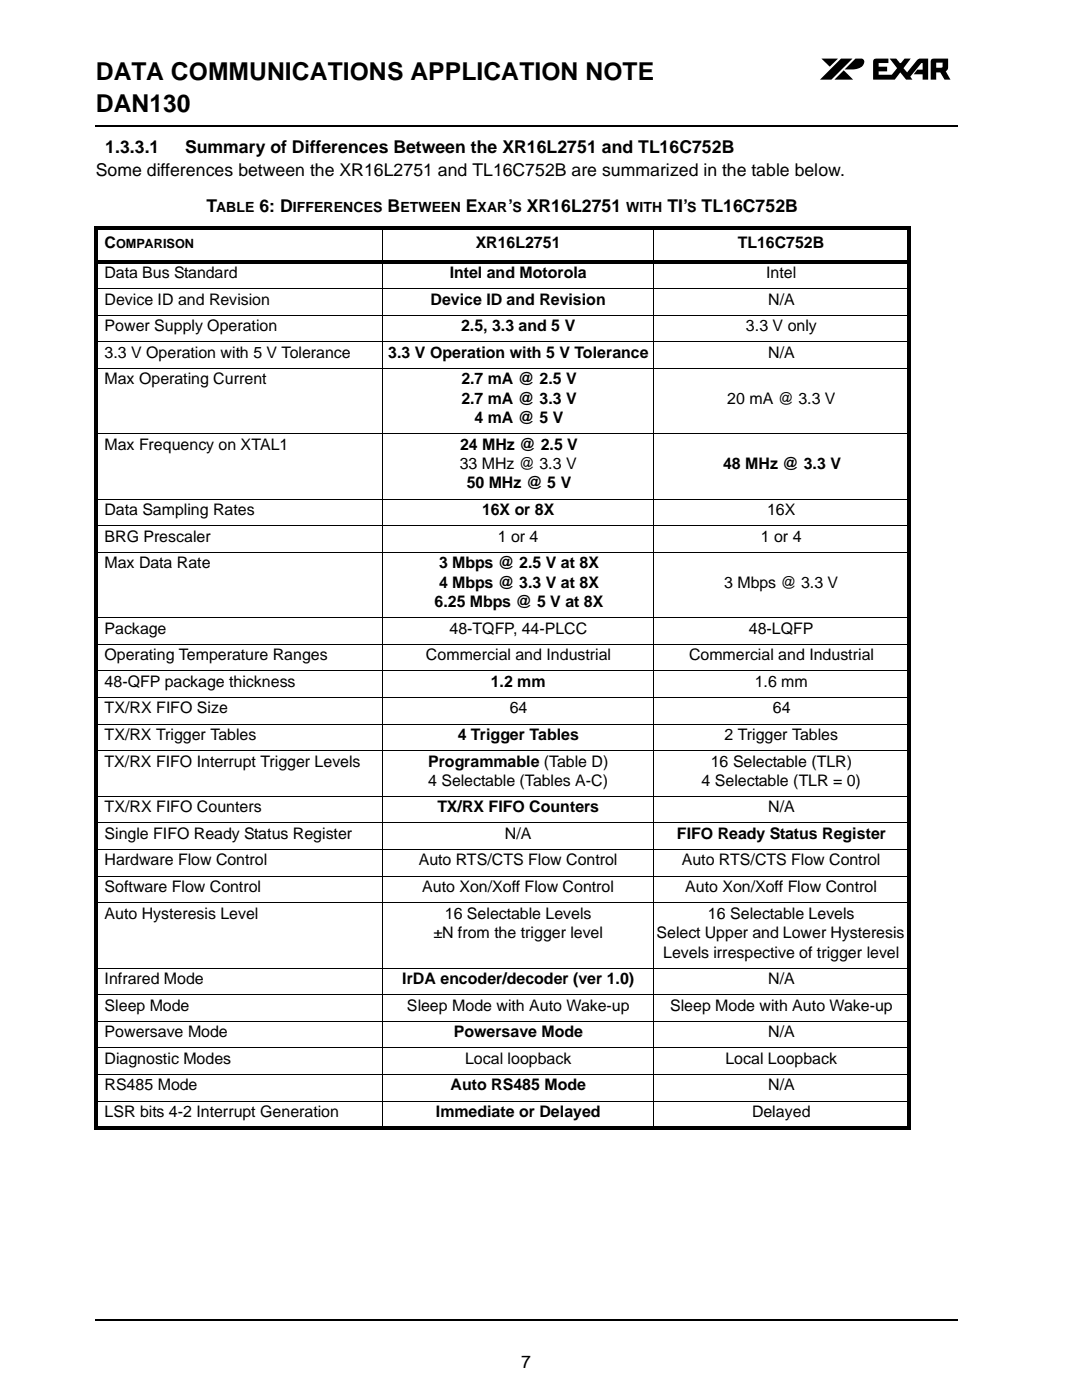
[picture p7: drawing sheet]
<svg xmlns="http://www.w3.org/2000/svg" width="216mm" height="279mm" viewBox="0 0 216 279" stroke-linecap="round" stroke-linejoin="round" font-family="sans-serif">
<defs><g id="words">
<g font-size="4.9">
<text x="19.1" y="15.9">DATA COMMUNICATIONS APPLICATION NOTE</text>
<text x="19.1" y="22.3">DAN130</text>
</g>
<g font-size="3.5">
<text x="19.1" y="35.2">Some differences between the XR16L2751 and TL16C752B are summarized in the table below.</text>
<text x="20.9" y="30.6">1.3.3.1</text>
<text x="36.9" y="30.6">Summary of Differences Between the XR16L2751 and TL16C752B</text>
<text x="41.1" y="42.2">T</text>
<text x="51.7" y="42.2">6: D</text>
<text x="77.2" y="42.2">B</text>
<text x="92.8" y="42.2">E</text>
<text x="101.2" y="42.2">’</text>
<text x="104.9" y="42.2">XR16L2751</text>
<text x="132.9" y="42.2">TI’</text>
<text x="139.7" y="42.2">TL16C752B</text>
<text x="103.8" y="272.6">7</text>
</g>
<g font-size="3.2">
<text x="20.8" y="49.4">C</text>
<text x="94.8" y="49.4">XR16L2751</text>
<text x="146.9" y="49.4">TL16C752B</text>
<text x="20.8" y="55.4">Data Bus Standard</text>
<text x="89.6" y="55.4">Intel and Motorola</text>
<text x="152.6" y="55.4">Intel</text>
<text x="20.8" y="66">Power Supply Operation</text>
<text x="20.8" y="60.7">Device ID and Revision</text>
<text x="85.8" y="60.7">Device ID and Revision</text>
<text x="91.9" y="66">2.5, 3.3 and 5 V</text>
<text x="148.6" y="66">3.3 V only</text>
<text x="153" y="60.7">N/A</text>
<text x="20.8" y="71.3">3.3 V Operation with 5 V Tolerance</text>
<text x="77.3" y="71.3">3.3 V Operation with 5 V Tolerance</text>
<text x="153" y="71.3">N/A</text>
<text x="20.8" y="76.6">Max Operating Current</text>
<text x="91.9" y="76.6">2.7 mA @ 2.5 V</text>
<text x="91.9" y="80.4">2.7 mA @ 3.3 V</text>
<text x="144.9" y="80.4">20 mA @ 3.3 V</text>
<text x="20.8" y="89.6">Max Frequency on XTAL1</text>
<text x="91.6" y="89.6">24 MHz @ 2.5 V</text>
<text x="94.5" y="84.3">4 mA @ 5 V</text>
<text x="91.6" y="93.5">33 MHz @ 3.3 V</text>
<text x="144" y="93.5">48 MHz @ 3.3 V</text>
<text x="93" y="97.4">50 MHz @ 5 V</text>
<text x="20.8" y="102.7">Data Sampling Rates</text>
<text x="20.8" y="107.9">BRG Prescaler</text>
<text x="96" y="102.7">16X or 8X</text>
<text x="99.2" y="107.9">1 or 4</text>
<text x="151.5" y="107.9">1 or 4</text>
<text x="152.8" y="102.7">16X</text>
<text x="20.8" y="113.2">Max Data Rate</text>
<text x="87.4" y="113.2">3 Mbps @ 2.5 V at 8X</text>
<text x="87.4" y="117.1">4 Mbps @ 3.3 V at 8X</text>
<text x="144.2" y="117.1">3 Mbps @ 3.3 V</text>
<text x="86.6" y="121">6.25 Mbps @ 5 V at 8X</text>
<text x="20.8" y="126.3">Package</text>
<text x="20.8" y="131.6">Operating Temperature Ranges</text>
<text x="84.8" y="131.6">Commercial and Industrial</text>
<text x="89.5" y="126.3">48-TQFP, 44-PLCC</text>
<text x="137.2" y="131.6">Commercial and Industrial</text>
<text x="149.2" y="126.3">48-LQFP</text>
<text x="20.8" y="136.9">48-QFP package thickness</text>
<text x="97.7" y="136.9">1.2 mm</text>
<text x="150.3" y="136.9">1.6 mm</text>
<text x="20.8" y="142.2">TX/RX FIFO Size</text>
<text x="101.5" y="142.2">64</text>
<text x="153.9" y="142.2">64</text>
<text x="20.8" y="147.5">TX/RX Trigger Tables</text>
<text x="91.2" y="147.5">4 Trigger Tables</text>
<text x="144.3" y="147.5">2 Trigger Tables</text>
<text x="20.8" y="152.8">TX/RX FIFO Interrupt Trigger Levels</text>
<text x="85.2" y="152.8">Programmable (Table D)</text>
<text x="141.6" y="152.8">16 Selectable (TLR)</text>
<text x="20.8" y="161.9">TX/RX FIFO Counters</text>
<text x="85.2" y="156.6">4 Selectable (Tables A-C)</text>
<text x="87.1" y="161.9">TX/RX FIFO Counters</text>
<text x="139.7" y="156.6">4 Selectable (TLR = 0)</text>
<text x="153" y="161.9">N/A</text>
<text x="20.8" y="167.2">Single FIFO Ready Status Register</text>
<text x="100.5" y="167.2">N/A</text>
<text x="134.8" y="167.2">FIFO Ready Status Register</text>
<text x="20.8" y="172.5">Hardware Flow Control</text>
<text x="83.4" y="172.5">Auto RTS/CTS Flow Control</text>
<text x="135.8" y="172.5">Auto RTS/CTS Flow Control</text>
<text x="20.8" y="177.8">Software Flow Control</text>
<text x="84.1" y="177.8">Auto Xon/Xoff Flow Control</text>
<text x="136.5" y="177.8">Auto Xon/Xoff Flow Control</text>
<text x="20.8" y="183.1">Auto Hysteresis Level</text>
<text x="88.6" y="183.1">16 Selectable Levels</text>
<text x="141" y="183.1">16 Selectable Levels</text>
<text x="86.3" y="187">±N from the trigger level</text>
<text x="130.8" y="187">Select Upper and Lower Hysteresis</text>
<text x="132.1" y="190.9">Levels irrespective of trigger level</text>
<text x="20.8" y="196.2">Infrared Mode</text>
<text x="80.1" y="196.2">IrDA encoder/decoder (ver 1.0)</text>
<text x="153" y="196.2">N/A</text>
<text x="20.8" y="201.5">Sleep Mode</text>
<text x="81.1" y="201.5">Sleep Mode with Auto Wake-up</text>
<text x="133.5" y="201.5">Sleep Mode with Auto Wake-up</text>
<text x="20.8" y="206.8">Powersave Mode</text>
<text x="90.4" y="206.8">Powersave Mode</text>
<text x="153" y="206.8">N/A</text>
<text x="20.8" y="212">Diagnostic Modes</text>
<text x="92.7" y="212">Local loopback</text>
<text x="144.5" y="212">Local Loopback</text>
<text x="20.8" y="217.3">RS485 Mode</text>
<text x="89.7" y="217.3">Auto RS485 Mode</text>
<text x="153" y="217.3">N/A</text>
<text x="20.8" y="222.6">LSR bits 4-2 Interrupt Generation</text>
<text x="86.8" y="222.6">Immediate or Delayed</text>
<text x="149.8" y="222.6">Delayed</text>
</g>
<g font-size="2.8">
<text x="43" y="42.2">ABLE</text>
<text x="58.3" y="42.2">IFFERENCES</text>
<text x="79.7" y="42.2">ETWEEN</text>
<text x="95.1" y="42.2">XAR S</text>
<text x="124.7" y="42.2">WITH</text>
<text x="136.9" y="42.2">S</text>
</g>
<text font-size="2.5" x="23.1" y="49.4">OMPARISON</text>
</g></defs>
<g fill="#000">
<path d="M18.9 24.9h.2v.3h-.2zM190.5 24.9h.2v.3h-.2zM18.7 45.9h.8v178.5h-.8zM18.7 45.2h162.6v.7h-162.6zM18.7 51.9h162.6v.7h-162.6zM180.7 45.9h.7v178.5h-.7zM18.7 224.4h162.6v.7h-162.6zM18.9 263h.2v.4h-.2zM190.5 263h.2v.4h-.2z"/>
<path d="M168.2 13.8l2.2-2.1 1.5 .1a1.13 1.13 0 0 1-.7 1.7l-1.2 .3zM166.2 15.9l1.9-1.9 1.8 1.9zM163.3 15.9l4.2-4.2h2.3l-4.2 4.2zM163.6 11.7h3.3l-1.6 1.6zM185.5 11.8l.4-.1h2.9v2l-.4 .5 .9 1.7h-1.2l-.8-1.5h-.8v1.5h-1.1v-3.7zM174.1 11.8l.3-.1h2.5v.9h-1.9v.7h1.7v.9h-1.7v.7h2.6l1.1-1.3-1.5-1.9h1.3l.7 .9h.2l.8-.9h1.2l-1.5 1.9 .8 .8 2.1-2.6 .3-.1h1.8v4.2h-1.1v-1.1h-1.8l.7-.9h1.1v-1.3h-.3l-2.2 2.7 .4 .6h-1.2l-1.2-1.5-1.1 1.5h-4.3v-3.7zM186.5 12.5v1l1.2-.1v-.9z"/>
</g>
<path d="M19.1 25.1h171.4M19.1 263.2h171.4" fill="none" stroke="#000" stroke-width=".34"/>
<g fill="none" stroke="#000" stroke-width=".2">
<path d="M18.7 57.5h162.6M76.2 45.2v179.9M130.2 45.2v179.9M18.7 62.8h162.6M18.7 68.1h162.6M18.7 73.4h162.6M18.7 86.4h162.6M18.7 99.5h162.6M18.7 104.8h162.6M18.7 110.1h162.6M18.7 123.1h162.6M18.7 128.4h162.6"/>
<path d="M18.7 133.7h162.6M18.7 139h162.6M18.7 144.3h162.6M18.7 149.6h162.6M18.7 158.7h162.6M18.7 164h162.6M18.7 169.3h162.6M18.7 174.6h162.6M18.7 179.9h162.6M18.7 193h162.6M18.7 198.3h162.6M18.7 203.6h162.6"/>
<path d="M18.7 208.9h162.6M18.7 214.2h162.6M18.7 219.5h162.6"/>
</g>
<use href="#words"/>
</svg>
